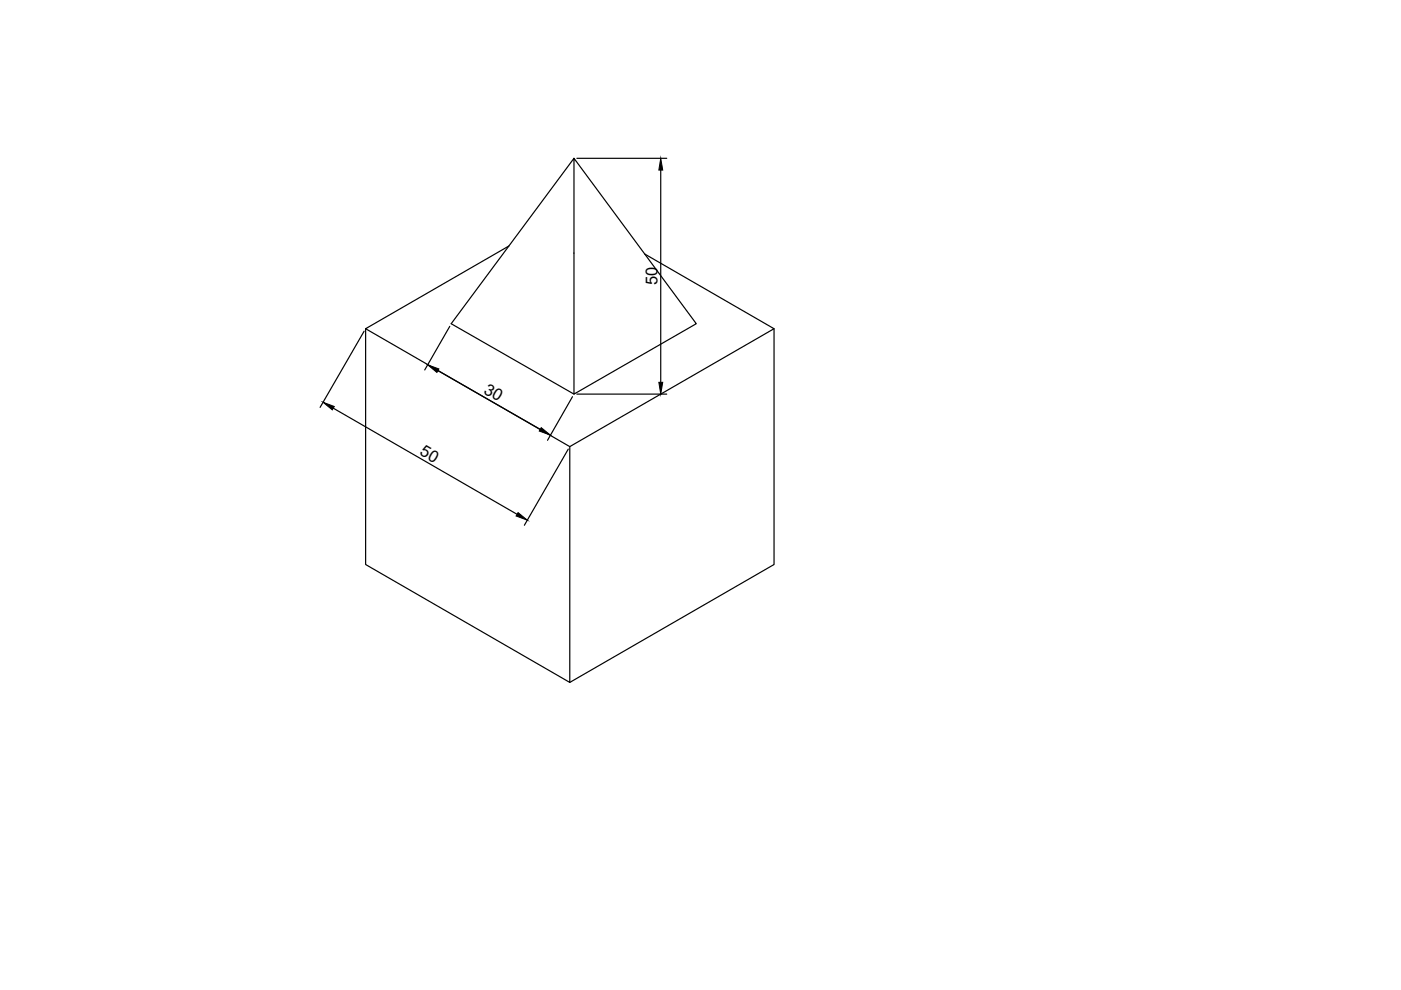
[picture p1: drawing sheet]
<svg xmlns="http://www.w3.org/2000/svg" width="297mm" height="210mm" viewBox="0 0 297 210" stroke-linecap="round" stroke-linejoin="round" font-family="sans-serif">
<defs><g id="words">
<g font-size="3.5">
<text x="139.4" y="60.5" transform="rotate(-90 139.4 60.5)">50</text>
<text x="102.3" y="83.3" transform="rotate(30 102.3 83.3)">30</text>
<text x="88.8" y="96.3" transform="rotate(30 88.8 96.3)">50</text>
</g>
</g></defs>
<!-- layer: 0 -->
<g fill="none" stroke="#000" stroke-width=".25">
<path d="M121.7 33.6l25.9 35-25.9 15v-50l-26 35 26 15M122.3 33.6h19.1M140.1 36.1v45M107.9 52.1l-30.4 17.6 43.3 25 43.3-25-27.4-15.8M121.7 53.7h.1M77.2 70.2l-9.3 16.2M77.5 69.7v50l43.3 25v-50M92.8 78.6l21.7 12.4M95.4 69.2l-5.3 9.2M164.1 69.7v50l-43.3 25M70.7 86.5l38.9 22.5M120.5 95.2l-9.3 16.2"/>
<path d="M121.4 84.1l-5.3 9.3M122.3 83.6h19.1"/>
</g>
<path d="M140.1 33.6l.4 2.5h-.8zM90.7 77.4l2.4 .8-.5 .8zM68.5 85.3l2.4 .9-.5 .7zM114.8 90.7l1.9 1.6-2.4-.9zM139.7 81.1h.8l-.4 2.5zM109.8 108.7l2 1.6-2.4-.9z" fill="#000" stroke="#000" stroke-width=".21"/>
<use href="#words"/>
</svg>
